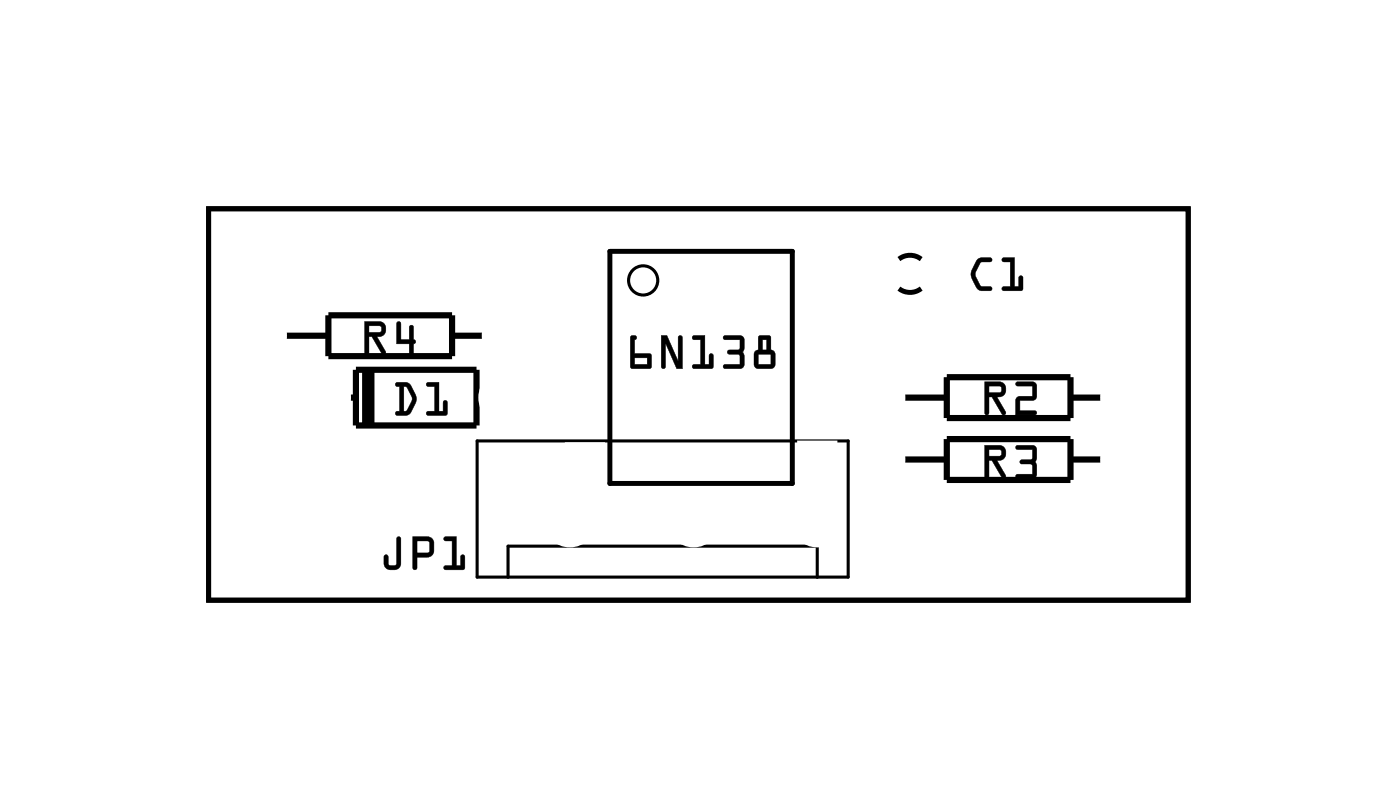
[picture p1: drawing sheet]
<svg xmlns="http://www.w3.org/2000/svg" width="58mm" height="33mm" viewBox="0 0 58 33" stroke-linecap="round" stroke-linejoin="round" font-family="sans-serif">
<path d="M8.6 8.6h40.2v16h-40.2zM25.1 10.3h7.4v9.5h-7.4zM36.9 11.9a.73 .73 0 0 0 .9 0M36.9 10.6a.73 .73 0 0 1 .9 0" fill="none" stroke="#000" stroke-width=".2"/>
<path d="M8.6 8.6h40.2v16h-40.2z" fill="none" stroke="#000" stroke-width=".04"/>
<g fill="none" stroke="#000" stroke-width=".13">
<path d="M19.6 18.1h15.2v5.6h-15.2zM20.9 23.7v-1.3h12.7v1.3"/>
<circle cx="26.4" cy="11.5" r=".6"/>
</g>
<path d="M11.7 13.8h1.8M13.5 12.9h5.1v1.7h-5.1zM14.3 16.3h.3M14.6 15.2h5v2.3h-5zM18.6 13.8h1.3M19.6 16.3h.1M37.1 16.3h1.8M37.1 18.9h1.8M38.9 15.5h5.1v1.7h-5.1zM38.9 18h5.1v1.7h-5.1zM44 16.3h1.3M44 18.9h1.3" fill="none" stroke="#000" stroke-width=".25"/>
<path d="M15.1 15.2v2.3" fill="none" stroke="#000" stroke-width=".51"/>
<g fill="#000">
<path d="M15 13.2h.6a.32 .32 0 0 1 .3 .4 .32 .32 0 0 1-.4 .2l.3 .6a.1 .1 0 0 1 0 .2 .1 .1 0 0 1-.1-.1l-.4-.7h-.1v.7a.1 .1 0 0 1-.1 .1 .1 .1 0 0 1-.1-.1zM15 13.2v1.3h.1v-.7h.2l.4 .7h.1l-.3-.7a.31 .31 0 0 0 .3-.2 .31 .31 0 0 0-.2-.4zM15.2 13.4v.2h.5l-.1-.2zM15.1 13.4h.5l.1 .2h-.6zM16.3 13.2h.2v.7h.3v-.5a.1 .1 0 0 1 .1-.1 .1 .1 0 0 1 .1 .1v.5a.09 .09 0 0 1 .1 .1 .09 .09 0 0 1-.1 .1v.4a.1 .1 0 0 1-.1 .1 .1 .1 0 0 1-.1-.1v-.4h-.5zM16.3 13.2v.9h.5v.4h.1l.1-.4 .1-.1-.1-.1v-.5h-.2v.5h-.3v-.6z"/>
<path d="M15 13.2h.6a.32 .32 0 0 1 .2 .4 .32 .32 0 0 1-.3 .2l.3 .7h-.1l-.4-.7h-.1v.7l-.2 .1zM15.2 13.4v.2h.5l-.1-.2zM16.3 13.2l.2 .1v.6h.3v-.5h.2v.5l.1 .1-.1 .1-.1 .5-.1-.1v-.4h-.5z"/>
<path d="M16.3 15.7h.5l.3 .7-.2 .6-.6 .1a.1 .1 0 0 1-.1-.1 .1 .1 0 0 1 .1-.1h.1v-1l-.1-.1zM16.3 15.7v.1l.1 .1v1h-.1v.1h.4l.4-.4v-.4l-.3-.5zM16.6 15.9v1l.1-.1 .2-.4-.2-.5zM16.6 15.9h.1l.2 .5-.3 .5zM17.5 15.7h.5v1.2h.2v-.4a.1 .1 0 0 1 .1-.1 .1 .1 0 0 1 .1 .1v.5l-.8 .1a.1 .1 0 0 1-.1-.1 .1 .1 0 0 1 .1-.1h.3v-1h-.3zM17.5 15.7l.1 .2h.3v1h-.3l-.1 .1h.8v-.6l-.1 .1v.4h-.2v-1.2z"/>
<path d="M16.3 15.7h.5a.8 .8 0 0 1 .1 1.2l-.2 .1h-.5l.1-.1h.1v-1l-.1-.1zM16.6 15.9v1l.3-.5-.2-.5zM17.5 15.7h.5v1.2h.2v-.4l.1-.1v.6h-.8l.1-.1h.3v-1h-.3z"/>
<path d="M25.9 13.8h.2a.09 .09 0 0 1 .1 .1 .09 .09 0 0 1-.1 0v.6l.7 .1-.1 .5h-.8zM25.9 13.8v1.3h.8v-.5l-.6-.1v-.6v-.1zM26.1 14.7v.3h.5v-.3zM26.1 14.7h.5v.3h-.5zM27.2 13.8h.2l.5 1-.1-.9a.1 .1 0 0 1 .1-.1 .1 .1 0 0 1 .1 .1v1.2h-.2l-.5-1v.9a.1 .1 0 0 1-.1 .1 .1 .1 0 0 1 0-.1zM27.2 13.8v1.3h.1v-.1v-1l.5 1.1h.2v-1.3h-.1v.1v1l-.5-1.1zM28.4 13.8h.6v1.2h.1v-.4a.1 .1 0 0 1 .1-.1 .1 .1 0 0 1 .1 .1v.5h-.8a.1 .1 0 0 1-.1-.1 .1 .1 0 0 1 .1-.1l.3 .1v-1.1h-.3zM28.5 13.8v.1h.3v1.1h-.3l-.1 .1h.8v-.6l-.1 .1v.4h-.2l.1-1.2zM29.7 13.8h.7l.2 .1-.1 .6 .1 .5-.2 .1h-.6a.1 .1 0 0 1-.1-.1 .1 .1 0 0 1 .1-.1l.6 .1v-.4l-.4-.1a.1 .1 0 0 1-.1-.1 .1 .1 0 0 1 .1 0l.4-.1v-.4h-.7zM29.7 13.8l.1 .1h.6v.4l-.5 .1v.1l.5 .1v.4h-.6l-.1 .1h.8l.1-.1-.1-.5v-.6l-.1-.1zM31.2 13.8h.5v.6l.1 .1v.5l-.1 .1h-.6l-.1-.1v-.5l.1-.1zM31.2 13.8v.6l-.2 .1v.5l.1 .1h.6l.1-.1v-.5l-.1-.1-.1-.6zM31.1 14.5v.5h.6v-.5zM31.1 14.5h.6v.5h-.6zM31.3 13.9v.5h.2v-.5zM31.3 13.9h.2v.5h-.2z"/>
<path d="M25.9 13.8h.2v.1v.6l.7 .1-.1 .5h-.8zM26.1 14.7v.3h.5v-.3zM27.2 13.8h.2l.5 1v-.9v-.1h.1v1.3h-.2l-.5-1v.9v.1h-.1zM28.5 13.8h.5v1.2h.1v-.4l.1-.1v.6h-.8l.1-.1h.3v-1.1h-.3zM29.7 13.8h.7l.2 .1-.1 .6 .1 .5-.1 .1h-.8l.1-.1h.6v-.4l-.5-.1v-.1l.5-.1v-.4h-.6zM31.2 13.8h.5v.6l.1 .1v.5l-.1 .1h-.6l-.1-.1v-.5l.1-.1zM31.1 14.5v.5h.6v-.5zM31.3 13.9v.5h.2v-.5z"/>
<path d="M40.1 10.7l.6-.1a.1 .1 0 0 1 .1 .1 .1 .1 0 0 1-.1 .1h-.4l-.2 .5 .2 .4 .4 .1a.1 .1 0 0 1 .1 0 .1 .1 0 0 1-.1 .1h-.5l-.3-.5v-.2zM40.1 10.7l-.2 .4a.83 .83 0 0 0 .4 .8h.4v-.1h-.4l-.2-.4v-.3l.2-.3 .4-.1v-.1h-.4zM41.2 10.6h.5v1.2h.1v-.4a.1 .1 0 0 1 .1-.1 .1 .1 0 0 1 .1 .1v.5h-.8a.1 .1 0 0 1-.1-.1 .1 .1 0 0 1 .1 0h.3v-1h-.3zM41.2 10.6v.1h.3v1.1h-.3v.1h.8v-.6l-.1 .1v.4h-.2v-1.2z"/>
<path d="M40.1 10.7l.2-.1h.4v.1l-.4 .1-.2 .5 .2 .4 .4 .1v.1a.6 .6 0 0 1-.8-.6v-.2zM41.2 10.6h.5v1.2h.1v-.4l.2-.1v.6h-.8v-.1h.3v-1l-.3-.1z"/>
<path d="M40.4 15.7h.6a.32 .32 0 0 1 .3 .3 .32 .32 0 0 1-.4 .3l.4 .6a.1 .1 0 0 1 0 .1 .1 .1 0 0 1-.2 0l-.4-.7h-.1v.6a.1 .1 0 0 1-.1 .1 .1 .1 0 0 1-.1-.1zM40.4 15.7l.1 1.3 .1-.1v-.6h.1l.4 .7h.2l-.4-.7a.31 .31 0 0 0 .4-.3 .31 .31 0 0 0-.3-.3zM40.6 15.8v.3h.5v-.2zM40.6 15.8h.5v.3h-.5zM41.7 15.7h.7l.2 .1-.1 .6h-.6v.5l.6-.1a.1 .1 0 0 1 .1 .1 .1 .1 0 0 1-.1 .1h-.8l.1-.7h.6v-.5h-.6zM41.7 15.7l.1 .1h.6v.5h-.6l-.1 .7h.8v-.1h-.6v-.5h.6l.1-.6-.2-.1z"/>
<path d="M40.4 18.3h.6a.32 .32 0 0 1 .3 .3 .32 .32 0 0 1-.4 .3l.4 .6a.1 .1 0 0 1 0 .1 .1 .1 0 0 1-.2 0l-.4-.7h-.1v.6a.1 .1 0 0 1-.1 .1 .1 .1 0 0 1-.1-.1zM40.4 18.3l.1 1.3 .1-.1v-.6h.1l.4 .7h.2l-.4-.7a.31 .31 0 0 0 .4-.3 .31 .31 0 0 0-.3-.3zM40.6 18.5v.2h.5v-.2zM40.6 18.4l.5 .1v.2h-.5zM41.7 18.3h.7l.2 .2-.1 .5 .1 .5-.2 .1h-.6a.1 .1 0 0 1-.1-.1 .1 .1 0 0 1 .1 0h.6v-.4h-.4a.1 .1 0 0 1-.1-.1 .1 .1 0 0 1 .1-.1l.4-.1v-.3h-.6zM41.7 18.3l.1 .1h.6v.4l-.5 .1v.1l.5 .1v.4h-.6l-.1 .1h.8l.1-.1-.1-.5 .1-.6-.2-.1z"/>
<path d="M40.4 15.7h.6a.32 .32 0 0 1 .3 .3 .32 .32 0 0 1-.4 .3l.4 .7h-.1l-.5-.7h-.1v.6l-.1 .1zM40.6 15.8v.3h.5v-.2zM41.7 15.7h.7l.2 .1-.1 .6h-.6v.5h.6v.1h-.8l.1-.7h.6v-.5h-.6z"/>
<path d="M40.4 18.3h.6a.32 .32 0 0 1 .3 .3 .32 .32 0 0 1-.4 .3l.4 .7h-.1l-.5-.7h-.1v.6l-.1 .1zM40.6 18.5v.2h.5v-.2zM41.7 18.3h.7l.2 .1-.1 .6 .1 .5-.1 .1h-.8l.1-.1h.6v-.4l-.5-.1v-.1l.5-.1v-.3l-.6-.1z"/>
<path d="M16.3 22l.2 .1v1a.37 .37 0 0 1-.4 .3 .37 .37 0 0 1-.3-.3v-.2a.1 .1 0 0 1 .1-.1 .1 .1 0 0 1 .1 .1v.3h.3zM16.3 22.1v1.1h-.3l-.1-.4h-.1v.3a.35 .35 0 0 0 .3 .3 .35 .35 0 0 0 .4-.3v-1zM16.9 22h.8l.1 .3v.5l-.7 .1v.4a.1 .1 0 0 1-.1 .1 .1 .1 0 0 1-.1-.1zM17 22v1.3v.1l.1-.1v-.4l.6-.1 .1-.5-.1-.2zM17.1 22.2v.5h.5v-.5zM17.1 22.2h.5v.5h-.5zM18.2 22h.6l-.1 1.2h.2v-.3a.1 .1 0 0 1 .1-.1 .1 .1 0 0 1 .1 .1v.5h-.8a.1 .1 0 0 1-.1-.1 .1 .1 0 0 1 .1-.1h.3v-1h-.3zM18.3 22.1v.1h.3v1h-.3l-.1 .1 .8 .1v-.6h-.1v.4h-.2v-1.2z"/>
<path d="M16.3 22.1h.2v1a.36 .36 0 0 1-.4 .3 .36 .36 0 0 1-.3-.3v-.3h.1l.1 .4h.3zM17 22h.7l.1 .3-.1 .5-.6 .1v.4l-.1 .1v-.1zM17.1 22.2v.5h.5v-.5zM18.2 22.1l.5-.1v1.2h.2v-.4h.1v.6l-.8-.1 .1-.1h.3v-1h-.3z"/>
</g>
<circle cx="20.9" cy="21.1" r=".72" fill="#fff"/>
<circle cx="20.9" cy="21.1" r=".72" fill="none" stroke="#fff" stroke-width=".69" stroke-linecap="butt"/>
<circle cx="23.4" cy="21.4" r=".72" fill="#fff"/>
<circle cx="23.4" cy="21.4" r=".72" fill="none" stroke="#fff" stroke-width=".69" stroke-linecap="butt"/>
<circle cx="25.9" cy="21.1" r=".72" fill="#fff"/>
<circle cx="25.9" cy="21.1" r=".72" fill="none" stroke="#fff" stroke-width=".69" stroke-linecap="butt"/>
<circle cx="28.5" cy="21.4" r=".72" fill="#fff"/>
<circle cx="28.5" cy="21.4" r=".72" fill="none" stroke="#fff" stroke-width=".69" stroke-linecap="butt"/>
<circle cx="31" cy="21.1" r=".72" fill="#fff"/>
<circle cx="31" cy="21.1" r=".72" fill="none" stroke="#fff" stroke-width=".69" stroke-linecap="butt"/>
<circle cx="33.6" cy="21.4" r=".72" fill="#fff"/>
<circle cx="33.6" cy="21.4" r=".72" fill="none" stroke="#fff" stroke-width=".69" stroke-linecap="butt"/>
<path d="M32.9 10.6h1.4v1.3h-1.4z" fill="#fff"/>
<path d="M32.9 10.6h1.4v1.3h-1.4z" fill="none" stroke="#fff" stroke-width=".25"/>
<path d="M32.9 13.1h1.4v1.3h-1.4z" fill="#fff"/>
<path d="M32.9 13.1h1.4v1.3h-1.4z" fill="none" stroke="#fff" stroke-width=".25"/>
<path d="M32.9 15.7h1.4v1.3h-1.4z" fill="#fff"/>
<path d="M32.9 15.7h1.4v1.3h-1.4z" fill="none" stroke="#fff" stroke-width=".25"/>
<path d="M32.9 18.2h1.4v1.3h-1.4z" fill="#fff"/>
<path d="M32.9 18.2h1.4v1.3h-1.4z" fill="none" stroke="#fff" stroke-width=".25"/>
<path d="M23.3 10.7h1.4v1.3h-1.4z" fill="#fff"/>
<path d="M23.3 10.7h1.4v1.3h-1.4z" fill="none" stroke="#fff" stroke-width=".25"/>
<path d="M23.3 13.2h1.4v1.3h-1.4z" fill="#fff"/>
<path d="M23.3 13.2h1.4v1.3h-1.4z" fill="none" stroke="#fff" stroke-width=".25"/>
<path d="M23.3 15.7h1.4v1.3h-1.4z" fill="#fff"/>
<path d="M23.3 15.7h1.4v1.3h-1.4z" fill="none" stroke="#fff" stroke-width=".25"/>
<path d="M23.3 18.3h1.4v1.3h-1.4z" fill="#fff"/>
<path d="M23.3 18.3h1.4v1.3h-1.4z" fill="none" stroke="#fff" stroke-width=".25"/>
<circle cx="36.1" cy="16.3" r=".7" fill="#fff"/>
<circle cx="36.1" cy="16.3" r=".7" fill="none" stroke="#fff" stroke-width=".76" stroke-linecap="butt"/>
<circle cx="46.3" cy="16.3" r=".7" fill="#fff"/>
<circle cx="46.3" cy="16.3" r=".7" fill="none" stroke="#fff" stroke-width=".76" stroke-linecap="butt"/>
<circle cx="36.1" cy="18.9" r=".7" fill="#fff"/>
<circle cx="36.1" cy="18.9" r=".7" fill="none" stroke="#fff" stroke-width=".76" stroke-linecap="butt"/>
<circle cx="46.3" cy="18.9" r=".7" fill="#fff"/>
<circle cx="46.3" cy="18.9" r=".7" fill="none" stroke="#fff" stroke-width=".76" stroke-linecap="butt"/>
<circle cx="36.1" cy="11.2" r=".64" fill="#fff"/>
<circle cx="36.1" cy="11.2" r=".64" fill="none" stroke="#fff" stroke-width=".76" stroke-linecap="butt"/>
<circle cx="38.7" cy="11.2" r=".64" fill="#fff"/>
<circle cx="38.7" cy="11.2" r=".64" fill="none" stroke="#fff" stroke-width=".76" stroke-linecap="butt"/>
<path d="M12.4 15.5h1.6v1.6h-1.6z" fill="#fff"/>
<path d="M12.4 15.5h1.6v1.6h-1.6z" fill="none" stroke="#fff" stroke-width=".76" stroke-linecap="butt"/>
<circle cx="13.2" cy="16.3" r=".79" fill="#fff"/>
<circle cx="13.2" cy="16.3" r=".79" fill="none" stroke="#fff" stroke-width=".76" stroke-linecap="butt"/>
<circle cx="20.8" cy="16.3" r=".79" fill="#fff"/>
<circle cx="20.8" cy="16.3" r=".79" fill="none" stroke="#fff" stroke-width=".76" stroke-linecap="butt"/>
<circle cx="10.7" cy="13.8" r=".7" fill="#fff"/>
<circle cx="10.7" cy="13.8" r=".7" fill="none" stroke="#fff" stroke-width=".76" stroke-linecap="butt"/>
<circle cx="20.9" cy="13.8" r=".7" fill="#fff"/>
<circle cx="20.9" cy="13.8" r=".7" fill="none" stroke="#fff" stroke-width=".76" stroke-linecap="butt"/>
</svg>
